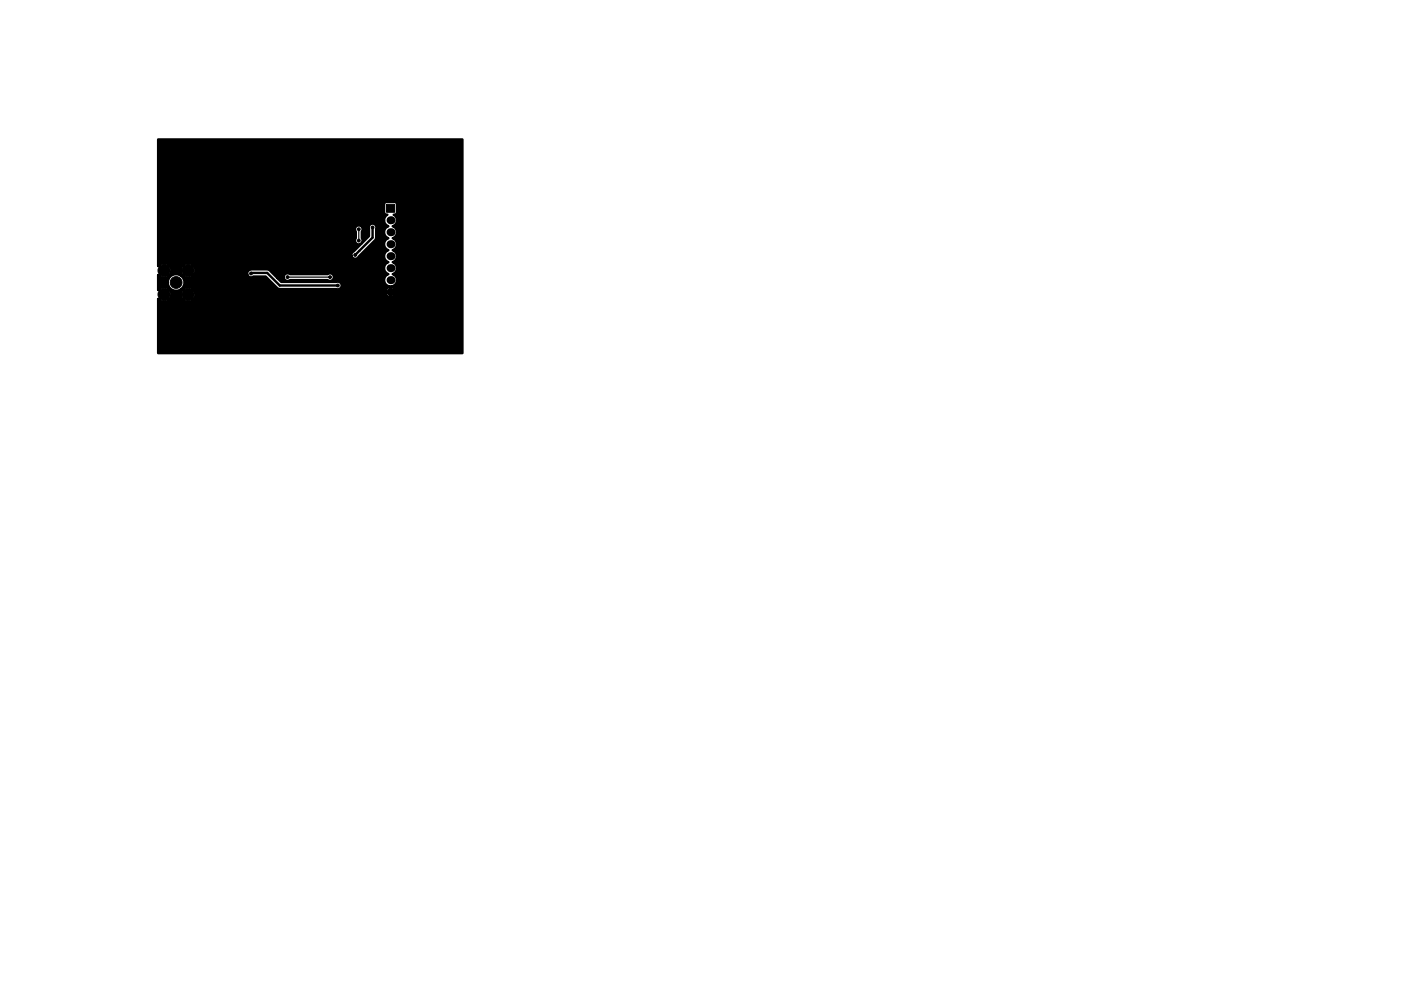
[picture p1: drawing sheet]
<svg xmlns="http://www.w3.org/2000/svg" width="297mm" height="210mm" viewBox="0 0 297 210" stroke-linecap="round" stroke-linejoin="round" font-family="sans-serif">
<g fill="#000" stroke="#000" stroke-width=".21">
<path d="M82 43.3h1.7v1.7h-1.7z"/>
<circle cx="34.8" cy="57.4" r="1.3"/>
<circle cx="37.3" cy="59.9" r="1.25"/>
<circle cx="39.9" cy="57.4" r="1.3"/>
<circle cx="53.2" cy="58" r=".3"/>
<circle cx="55.9" cy="51" r=".3"/>
<circle cx="56.4" cy="47.5" r=".3"/>
<circle cx="58.9" cy="51" r=".3"/>
<circle cx="58.9" cy="47.5" r=".3"/>
<circle cx="61" cy="58.8" r=".3"/>
<circle cx="70" cy="58.8" r=".3"/>
<circle cx="75.3" cy="54.1" r=".3"/>
<circle cx="76.1" cy="48.6" r=".3"/>
<circle cx="76.1" cy="51" r=".3"/>
<circle cx="76.6" cy="43.7" r=".3"/>
<circle cx="79" cy="48.3" r=".3"/>
<circle cx="34.8" cy="62.5" r="1.3"/>
<circle cx="39.9" cy="62.5" r="1.3"/>
<circle cx="71.6" cy="60.6" r=".3"/>
</g>
<g fill="#000">
<circle cx="82.8" cy="59.4" r=".85"/>
<circle cx="82.8" cy="46.7" r=".85"/>
<circle cx="82.8" cy="51.8" r=".85"/>
<circle cx="82.8" cy="54.4" r=".85"/>
<circle cx="82.8" cy="49.3" r=".85"/>
<circle cx="82.8" cy="56.9" r=".85"/>
<circle cx="82.8" cy="62" r=".85"/>
</g>
<path d="M61 58.8h9M76.1 48.6v2.4M76.6 42.9v.8" fill="none" stroke="#000" stroke-width=".25"/>
<path d="M53.2 58l.1-.1h3.3l2.7 2.7h12.3M79 48.3v2.1l-3.7 3.7" fill="none" stroke="#000" stroke-width=".51"/>
<path d="M33.5 29.6h64.5v45.3h-64.5v-11.3l.4 .2a1.45 1.45 0 0 0 2-.2h2.9l.2 .2a1.45 1.45 0 0 0 1.9-.2l-1-1.1-1.1 1.1h-2.9l-1.1-1.1-1.1 1.1h-.2v-.2l.2 .1 1.1-1 1.1 1 .2-.1 .2-.7h2l.2 .6 .3 .2 1.1-1 1.1 1 .4-.7v-.7h40.3a1 1 0 0 0 1.1 .9v-1v1l.2 .1a.97 .97 0 0 0 .8-1.1h-2l-.1 .1h-40.3l-.1-.3h40.4l.1 .2h1v-1.1v1.1h1l.1-.2a1.12 1.12 0 0 0-1.1-.9 1.12 1.12 0 0 0-1.1 .9h-40.4l-.3-.4-1.1 1.1-1.1-1.1-.5 .7v.6h-2l.1-.5-.3-.6-.2-.2-1.1 1.1-1.1-1.1-.2 .1v-.1h.2l1.1 1.1 1.1-1.1-.2-.2a1.45 1.45 0 0 0-2 .2h-.2v-1.1h2.1l.3 .6a1.78 1.78 0 0 0 2.5 .5h.4l1.1 1.1 1-1.1-.1-.2a1.45 1.45 0 0 0-2 .2h-.4l.4-.5a1.78 1.78 0 0 0-.4-2.4h.4l.2 .2a1.45 1.45 0 0 0 1.9-.2l-1-1.1-1.1 1.1h-.5a1.79 1.79 0 0 0-2 0 1.79 1.79 0 0 0-.7 1.8h-2.1v-1.8l.4 .2a1.45 1.45 0 0 0 2-.2l-1.1-1.1-1.1 1.1h-.2v-.2l.2 .2 1.1-1.1 1.1 1.1 .2-.2 .2-.7h2l.2 .6 .3 .3 1.1-1.1 1.1 1.1 .2-.3h11.2l.1 .3a.8 .8 0 0 0 1.2 .2h2.6l2.5 2.4 .5 .2 12.2 .1a.81 .81 0 0 0 .9-.9 .81 .81 0 0 0-1-.7h-11.8l-.8-.8h1.4l.1 .3a.8 .8 0 0 0 1.2 .1l8 .1a.82 .82 0 0 0 1.1-.2 .82 .82 0 0 0 0-1.1 .82 .82 0 0 0-1.1 0l-8.1-.1a.82 .82 0 0 0-.9 0 .82 .82 0 0 0-.3 .9h-1.4l-1.6-1.6-.6-.3-3.6 .1-.5 .4-.1 .6h-11.2a1.4 1.4 0 0 0-.2-1.9l-1.1 1.1-1.1-1.1-.5 .7v.6h-2l.1-.5-.3-.5-.2-.3-1.1 1.1-1.1-1.1-.2 .2v-.2h.2l1.1 1.1 1.1-1.1h2.9l1.1 1.1 1-1.1a1.38 1.38 0 0 0-2.1 0h-2.9l-.2-.2a1.45 1.45 0 0 0-2 .2h-.2v-2h41l.1 .3a.8 .8 0 0 0 1.4-.2l3.7-3.7 .1-2.2a.81 .81 0 0 0-.8-1.1 .81 .81 0 0 0-.8 1.1v1.6l-3.2 3.3a.78 .78 0 0 0-.5 .9h-41v-5.5h41.8l.1 .3v1.4a.81 .81 0 0 0 .1 1.1 .81 .81 0 0 0 1.1 0 .81 .81 0 0 0 .1-1.1l.1-1.4a.82 .82 0 0 0-.6-1.3 .82 .82 0 0 0-.9 1h-41.8v-2.1h47.9l.1 .5 .8 .8a1.34 1.34 0 0 0-.9 1.3 1.34 1.34 0 0 0 1 1.2 1.33 1.33 0 0 0-1 1.3 1.33 1.33 0 0 0 1 1.3 1.33 1.33 0 0 0-1 1.3 1.33 1.33 0 0 0 1 1.2 1.33 1.33 0 0 0-1 1.3 1.33 1.33 0 0 0 1 1.3 1.35 1.35 0 0 0-.7 2 1.35 1.35 0 0 0 2.2 0 1.35 1.35 0 0 0-.6-2 1.33 1.33 0 0 0 .9-1.3 1.33 1.33 0 0 0-.9-1.3 1.33 1.33 0 0 0 .9-1.2 1.33 1.33 0 0 0-.9-1.3 1.33 1.33 0 0 0 .9-1.3 1.33 1.33 0 0 0-.9-1.3 1.33 1.33 0 0 0 .9-1.2 1.33 1.33 0 0 0-.9-1.3 1.32 1.32 0 0 0 .9-1.2 1.32 1.32 0 0 0-.7-1.2l.3-.1 .3-.3v-2l-.4-.4h-1.7l-.5 .3-.1 1.9 .2 .4 .5 .2-.6 .6-.1 .5h-47.9z" fill="#000" stroke="#000" stroke-width=".5"/>
</svg>
